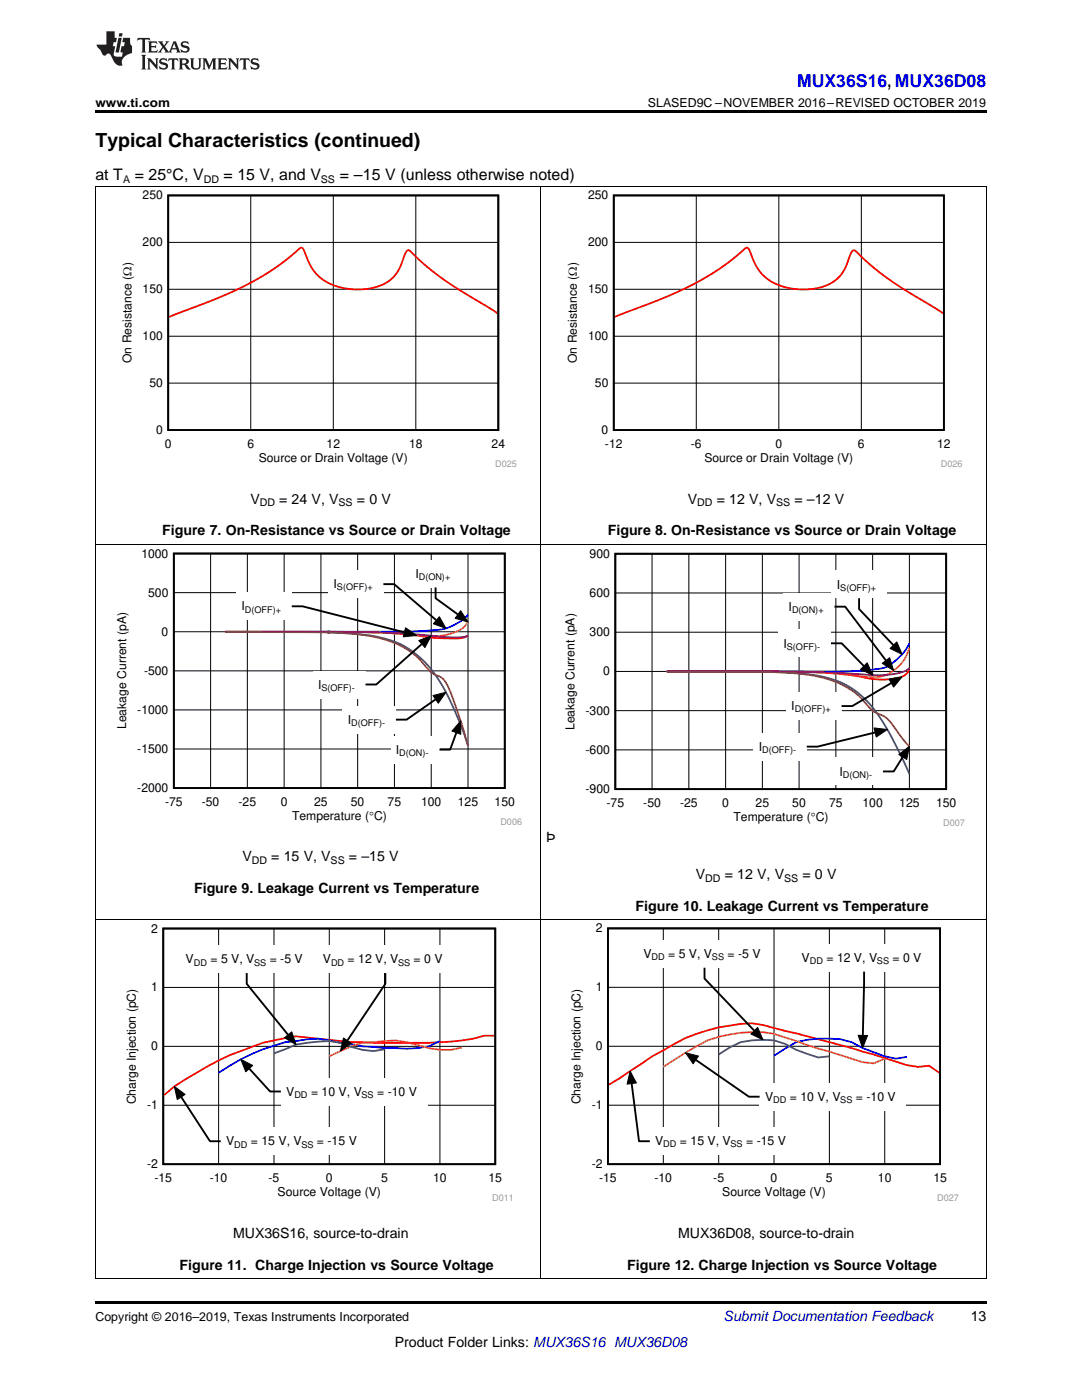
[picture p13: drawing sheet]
<svg xmlns="http://www.w3.org/2000/svg" width="216mm" height="279mm" viewBox="0 0 216 279" stroke-linecap="round" stroke-linejoin="round" font-family="sans-serif">
<defs><g id="words">
<text font-size="3.9" x="19" y="29.3">Typical Characteristics (continued)</text>
<text font-size="3.5" fill="#00f" x="159" y="17.3">MUX36S16, MUX36D08</text>
<g font-size="3.2">
<text x="19" y="36">at T</text>
<text x="26.9" y="36">= 25°C, V</text>
<text x="44.6" y="36">= 15 V, and V</text>
<text x="67.8" y="36">= –15 V (unless otherwise noted)</text>
</g>
<g font-size="2.8">
<text x="50" y="100.5">V</text>
<text x="55.7" y="100.5">= 24 V, V</text>
<text x="71.2" y="100.5">= 0 V</text>
<text x="137.3" y="100.5">V</text>
<text x="143" y="100.5">= 12 V, V</text>
<text x="158.5" y="100.5">= –12 V</text>
<text x="32.4" y="106.9">Figure 7. On-Resistance vs Source or Drain Voltage</text>
<text x="121.3" y="106.9">Figure 8. On-Resistance vs Source or Drain Voltage</text>
<text x="48.4" y="171.9">V</text>
<text x="54.1" y="171.9">= 15 V, V</text>
<text x="69.6" y="171.9">= –15 V</text>
<text x="109" y="168.1">Þ</text>
<text x="38.7" y="178.2">Figure 9. Leakage Current vs Temperature</text>
<text x="138.9" y="175.4">V</text>
<text x="144.6" y="175.4">= 12 V, V</text>
<text x="160.1" y="175.4">= 0 V</text>
<text x="126.8" y="181.7">Figure 10. Leakage Current vs Temperature</text>
<text x="46.5" y="247.1">MUX36S16, source-to-drain</text>
<text x="135.3" y="247.1">MUX36D08, source-to-drain</text>
<text x="35.8" y="253.4">Figure 11. Charge Injection vs Source Voltage</text>
<text x="125.2" y="253.4">Figure 12. Charge Injection vs Source Voltage</text>
<text x="193.7" y="263.6">13</text>
<text x="78.8" y="268.9">Product Folder Links: MUX36S16 MUX36D08</text>
</g>
<text font-size="2.8" fill="#0000c8" x="144.4" y="263.6">Submit Documentation Feedback</text>
<g font-size="2.5">
<text x="19" y="21.4">www.ti.com</text>
<text x="129.3" y="21.4">SLASED9C –NOVEMBER 2016–REVISED OCTOBER 2019</text>
<text x="19" y="263.6">Copyright © 2016–2019, Texas Instruments Incorporated</text>
</g>
<g font-size="2.4">
<text x="28.5" y="39.8">250</text>
<text x="117.4" y="39.8">250</text>
<text x="28.5" y="49.2">200</text>
<text x="117.4" y="49.2">200</text>
<text x="28.5" y="58.5">150</text>
<text x="117.4" y="58.5">150</text>
<text x="28.5" y="67.9">100</text>
<text x="117.4" y="67.9">100</text>
<text x="26.2" y="72.5" transform="rotate(-90 26.2 72.5)">On Resistance (:)</text>
<text x="29.8" y="77.3">50</text>
<text x="115.1" y="72.5" transform="rotate(-90 115.1 72.5)">On Resistance (:)</text>
<text x="118.7" y="77.3">50</text>
<text x="31.1" y="86.6">0</text>
<text x="32.9" y="89.4">0</text>
<text x="49.4" y="89.4">6</text>
<text x="65.2" y="89.4">12</text>
<text x="81.6" y="89.4">18</text>
<text x="98.1" y="89.4">24</text>
<text x="120" y="86.6">0</text>
<text x="120.7" y="89.4">-12</text>
<text x="137.9" y="89.4">-6</text>
<text x="154.7" y="89.4">0</text>
<text x="171.2" y="89.4">6</text>
<text x="187" y="89.4">12</text>
<text x="51.6" y="92.2">Source or Drain Voltage (V)</text>
<text x="140.5" y="92.2">Source or Drain Voltage (V)</text>
<text x="28.2" y="111.3">1000</text>
<text x="117.7" y="111.3">900</text>
<text x="29.6" y="119.1">500</text>
<text x="66.6" y="117.4">I</text>
<text x="82.9" y="115.3">I</text>
<text x="117.7" y="119.1">600</text>
<text x="167" y="117.5">I</text>
<text x="48.2" y="121.8">I</text>
<text x="157.4" y="121.9">I</text>
<text x="32.3" y="126.9">0</text>
<text x="117.7" y="127">300</text>
<text x="156.3" y="129.2">I</text>
<text x="28.7" y="134.7">-500</text>
<text x="63.5" y="137.4">I</text>
<text x="120.4" y="134.8">0</text>
<text x="27.4" y="142.5">-1000</text>
<text x="116.8" y="142.6">-300</text>
<text x="157.9" y="141.7">I</text>
<text x="25.2" y="145.5" transform="rotate(-90 25.2 145.5)">Leakage Current (pA)</text>
<text x="69.4" y="144.5">I</text>
<text x="114.6" y="145.7" transform="rotate(-90 114.6 145.7)">Leakage Current (pA)</text>
<text x="151.4" y="149.8">I</text>
<text x="27.4" y="150.3">-1500</text>
<text x="79" y="150.4">I</text>
<text x="116.8" y="150.5">-600</text>
<text x="167.5" y="154.8">I</text>
<text x="27.4" y="158.1">-2000</text>
<text x="32.9" y="160.8">-75</text>
<text x="40.3" y="160.8">-50</text>
<text x="47.6" y="160.8">-25</text>
<text x="56" y="160.8">0</text>
<text x="62.7" y="160.8">25</text>
<text x="70" y="160.8">50</text>
<text x="77.4" y="160.8">75</text>
<text x="84" y="160.8">100</text>
<text x="91.4" y="160.8">125</text>
<text x="98.7" y="160.8">150</text>
<text x="116.8" y="158.3">-900</text>
<text x="121" y="161.1">-75</text>
<text x="128.4" y="161.1">-50</text>
<text x="135.7" y="161.1">-25</text>
<text x="144.1" y="161.1">0</text>
<text x="150.8" y="161.1">25</text>
<text x="158.1" y="161.1">50</text>
<text x="165.4" y="161.1">75</text>
<text x="172.1" y="161.1">100</text>
<text x="179.4" y="161.1">125</text>
<text x="186.8" y="161.1">150</text>
<text x="58.3" y="163.6">Temperature (qC)</text>
<text x="146.4" y="163.9">Temperature (qC)</text>
<text x="30.2" y="186.1">2</text>
<text x="118.9" y="186.1">2</text>
<text x="128.4" y="191.2">V</text>
<text x="133.3" y="191.2">= 5 V, V</text>
<text x="145.2" y="191.2">= -5 V</text>
<text x="159.9" y="192">V</text>
<text x="164.9" y="192">= 12 V, V</text>
<text x="178.1" y="192">= 0 V</text>
<text x="30.2" y="197.9">1</text>
<text x="37" y="192.3">V</text>
<text x="42" y="192.3">= 5 V, V</text>
<text x="53.8" y="192.3">= -5 V</text>
<text x="64.4" y="192.3">V</text>
<text x="69.4" y="192.3">= 12 V, V</text>
<text x="82.5" y="192.3">= 0 V</text>
<text x="118.9" y="197.8">1</text>
<text x="30.2" y="209.6">0</text>
<text x="118.9" y="209.6">0</text>
<text x="27.1" y="220.4" transform="rotate(-90 27.1 220.4)">Charge Injection (pC)</text>
<text x="29.3" y="221.4">-1</text>
<text x="57.1" y="218.7">V</text>
<text x="62.1" y="218.7">= 10 V, V</text>
<text x="75.2" y="218.7">= -10 V</text>
<text x="115.8" y="220.4" transform="rotate(-90 115.8 220.4)">Charge Injection (pC)</text>
<text x="118.1" y="221.4">-1</text>
<text x="152.6" y="219.7">V</text>
<text x="157.6" y="219.7">= 10 V, V</text>
<text x="170.8" y="219.7">= -10 V</text>
<text x="29.3" y="233.1">-2</text>
<text x="45.1" y="228.6">V</text>
<text x="50.1" y="228.6">= 15 V, V</text>
<text x="63.2" y="228.6">= -15 V</text>
<text x="118.1" y="233.1">-2</text>
<text x="130.7" y="228.6">V</text>
<text x="135.7" y="228.6">= 15 V, V</text>
<text x="148.9" y="228.6">= -15 V</text>
<text x="30.8" y="235.9">-15</text>
<text x="41.9" y="235.9">-10</text>
<text x="53.6" y="235.9">-5</text>
<text x="55.4" y="238.7">Source Voltage (V)</text>
<text x="65" y="235.9">0</text>
<text x="76.1" y="235.9">5</text>
<text x="86.4" y="235.9">10</text>
<text x="97.5" y="235.9">15</text>
<text x="119.5" y="235.9">-15</text>
<text x="130.6" y="235.9">-10</text>
<text x="142.3" y="235.9">-5</text>
<text x="144.1" y="238.7">Source Voltage (V)</text>
<text x="153.8" y="235.9">0</text>
<text x="164.8" y="235.9">5</text>
<text x="175.2" y="235.9">10</text>
<text x="186.2" y="235.9">15</text>
</g>
<g font-size="2.1">
<text x="24.6" y="36.6">A</text>
<text x="40.6" y="36.6">DD</text>
<text x="64" y="36.6">SS</text>
<text x="51.8" y="101.1">DD</text>
<text x="67.6" y="101.1">SS</text>
<text x="139.1" y="101.1">DD</text>
<text x="154.9" y="101.1">SS</text>
<text x="50.2" y="172.4">DD</text>
<text x="66" y="172.4">SS</text>
<text x="140.7" y="175.9">DD</text>
<text x="156.5" y="175.9">SS</text>
</g>
<g font-size="1.8" fill="#999">
<text x="98.8" y="93.2">D025</text>
<text x="187.7" y="93.2">D026</text>
<text x="99.8" y="164.6">D006</text>
<text x="188.2" y="164.9">D007</text>
<text x="98.2" y="239.8">D011</text>
<text x="187" y="239.8">D027</text>
</g>
<g font-size="1.8">
<text x="67.2" y="117.8">S(OFF)+</text>
<text x="83.6" y="115.8">D(ON)+</text>
<text x="167.7" y="117.9">S(OFF)+</text>
<text x="48.9" y="122.2">D(OFF)+</text>
<text x="158.1" y="122.3">D(ON)+</text>
<text x="157" y="129.6">S(OFF)-</text>
<text x="64.1" y="137.9">S(OFF)-</text>
<text x="158.6" y="142.2">D(OFF)+</text>
<text x="70.1" y="144.9">D(OFF)-</text>
<text x="79.7" y="150.9">D(ON)-</text>
<text x="152.1" y="150.3">D(OFF)-</text>
<text x="168.2" y="155.2">D(ON)-</text>
<text x="130" y="191.6">DD</text>
<text x="142.1" y="191.6">SS</text>
<text x="38.7" y="192.7">DD</text>
<text x="50.7" y="192.7">SS</text>
<text x="66.1" y="192.7">DD</text>
<text x="79.4" y="192.7">SS</text>
<text x="161.6" y="192.4">DD</text>
<text x="175" y="192.4">SS</text>
<text x="58.7" y="219.1">DD</text>
<text x="72.1" y="219.1">SS</text>
<text x="154.3" y="220.1">DD</text>
<text x="167.7" y="220.1">SS</text>
<text x="46.7" y="229">DD</text>
<text x="60.1" y="229">SS</text>
<text x="132.4" y="229">DD</text>
<text x="145.8" y="229">SS</text>
</g>
</g></defs>
<path d="M19 255.1l.2 .1zM196.7 255.1l.1 .1zM19 259.7h177.8v.5h-177.8z" fill="#000"/>
<path d="M19.1 183.4v71.8M107.9 183.4v71.8M196.8 183.4v71.8M19 255.1h177.8" fill="none" stroke="#000" stroke-width=".2"/>
<path d="M24.7 184.3h77.5v55.6h-77.5z" fill-rule="evenodd" fill="#fff"/>
<path d="M32.6 185.3h66.2v47h-66.2z" fill="none" stroke="#000" stroke-width=".36"/>
<path d="M32.6 197.1h66.2M43.6 185.3v47M54.7 185.3v47M65.7 185.3v47M76.7 185.3v47M87.8 185.3v47M32.6 208.8h66.2M32.6 220.6h66.2" fill="none" stroke="#000" stroke-width=".2"/>
<path d="M98.6 206.7h-2a47.7 47.7 0 0 1-13.2 1.4h-6.7a135.9 135.9 0 0 1-17.6-1.3l-2.2 .4a31 31 0 0 0-8.9 2.6 66.8 66.8 0 0 0-13.2 7l-2.1 1.8" fill="none" stroke="#f00" stroke-width=".36"/>
<path d="M87.8 207.8l-2.2 1-2.2 .4-2.2 .1-4.5-.1-4.4-.4-8.8-1.5-2.2 .1-4.4 .6a41.7 41.7 0 0 0-13.3 6.1" fill="none" stroke="#00f" stroke-width=".36"/>
<path d="M92.2 209.1a14.3 14.3 0 0 1-8.8-.5l-2.2-.6-2.2-.4-6.7 .5-2.2 .7-4.4 2" fill="none" stroke="#f90" stroke-width=".36"/>
<path d="M76.7 209.4l-2.2 .4-2.2-.3-2.2-.6-2.2-.8-2.2-.3-2.2 .1-4.4 .6-4.4 1.7" fill="none" stroke="#295c75" stroke-width=".36"/>
<path d="M44 225h29.3v5.5h-29.3z" fill-rule="evenodd" fill="#fff"/>
<path d="M34.8 216.8l2.1 1.6-1.5 1z" fill="#000"/>
<path d="M34.8 216.8l2.1 1.6-1.5 1z" fill="none" stroke="#000" stroke-width=".2"/>
<path d="M36.2 218.9l5.7 8.9h2.1" fill="none" stroke="#000" stroke-width=".37"/>
<path d="M56 215.1h29.3v5.5h-29.3z" fill-rule="evenodd" fill="#fff"/>
<path d="M48 211.4l2.4 1.2-1.4 1.3z" fill="#000"/>
<path d="M48 211.4l2.4 1.2-1.4 1.3z" fill="none" stroke="#000" stroke-width=".2"/>
<path d="M49.7 213.3l4.2 4.5h2.1" fill="none" stroke="#000" stroke-width=".37"/>
<path d="M63.4 188.7h27v5.5h-27z" fill-rule="evenodd" fill="#fff"/>
<path d="M68.5 207.2l1.6 1-2.2 1.6z" fill="#000"/>
<path d="M68.5 207.2l1.6 1-2.2 1.6z" fill="none" stroke="#000" stroke-width=".2"/>
<path d="M76.9 194.2v2.1l-7.6 11.4" fill="none" stroke="#000" stroke-width=".37"/>
<path d="M36 188.7h26.5v5.5h-26.5z" fill-rule="evenodd" fill="#fff"/>
<path d="M56.8 207.1l1.4-1.2 .9 2.6z" fill="#000"/>
<path d="M56.8 207.1l1.4-1.2 .9 2.6z" fill="none" stroke="#000" stroke-width=".2"/>
<path d="M49.2 194.2v2.1l8.3 10.2" fill="none" stroke="#000" stroke-width=".37"/>
<path d="M113.4 184.3h77.9v55.6h-77.9z" fill-rule="evenodd" fill="#fff"/>
<path d="M121.3 185.3h66.3v47h-66.3z" fill="none" stroke="#000" stroke-width=".36"/>
<path d="M121.3 197h66.3M132.4 185.3v47M143.4 185.3v47M154.4 185.3v47M165.5 185.3v47M176.5 185.3v47M121.3 208.8h66.3M121.3 220.6h66.3" fill="none" stroke="#000" stroke-width=".2"/>
<path d="M187.4 214.1l-2-1.4-2.2 .2-2.2-.3-2.2-.7a416.4 416.4 0 0 0-26.6-7.3l-2.2-.4a35 35 0 0 0-17.6 5.4l-2.3 1.2-6.6 4.5-2 1.2" fill="none" stroke="#f00" stroke-width=".36"/>
<path d="M154.4 210.7l4.5-2.7a24.2 24.2 0 0 1 8.8-.6l2.2 .6a33.4 33.4 0 0 0 8.9 3.3l2.2-.4" fill="none" stroke="#00f" stroke-width=".36"/>
<path d="M176.5 211.3l-2.2 .9-2.2-.2-11-3.4-4.4-1.6a17.1 17.1 0 0 0-8.9-.9 22.7 22.7 0 0 0-11 4l-4.4 2.8" fill="none" stroke="#f90" stroke-width=".36"/>
<path d="M143.4 210.4l2.2-1.4 2.2-1 2.2-.4 2.2-.1 2.2 .1 2.3 .7 2.2 1.2 4.4 1.5 2.2-.2" fill="none" stroke="#295c75" stroke-width=".36"/>
<path d="M129.7 225h29.2v5.5h-29.2z" fill-rule="evenodd" fill="#fff"/>
<path d="M125.7 213.8l1.3 2.3-1.9 .3z" fill="#000"/>
<path d="M125.7 213.8l1.3 2.3-1.9 .3z" fill="none" stroke="#000" stroke-width=".2"/>
<path d="M126 216.2l1.5 11.6h2.2" fill="none" stroke="#000" stroke-width=".37"/>
<path d="M158.9 188.4h27.1v5.5h-27.1z" fill-rule="evenodd" fill="#fff"/>
<path d="M171.2 206.6l1.9 .1-1 2.5z" fill="#000"/>
<path d="M171.2 206.6l1.9 .1-1 2.5z" fill="none" stroke="#000" stroke-width=".2"/>
<path d="M172.4 193.9l-.2 12.7" fill="none" stroke="#000" stroke-width=".37"/>
<path d="M151.6 216.1h29.2v5.5h-29.2z" fill-rule="evenodd" fill="#fff"/>
<path d="M136.8 210.1l2.6 .7-1.1 1.5z" fill="#000"/>
<path d="M136.8 210.1l2.6 .7-1.1 1.5z" fill="none" stroke="#000" stroke-width=".2"/>
<path d="M138.8 211.5l10.6 7.4h2.2" fill="none" stroke="#000" stroke-width=".37"/>
<path d="M127.3 187.6h26.6v5.5h-26.6z" fill-rule="evenodd" fill="#fff"/>
<path d="M149.8 206.4l1.4-1.3 1 2.4z" fill="#000"/>
<path d="M19.1 108.6v74.9M107.9 108.6v74.9M196.8 108.6v74.9M19 183.4h177.8M149.8 206.4l1.4-1.3 1 2.4z" fill="none" stroke="#000" stroke-width=".2"/>
<path d="M140.6 193.1v2.2l9.9 10.4" fill="none" stroke="#000" stroke-width=".37"/>
<path d="M112.2 109.5h80.3v55.5h-80.3z" fill-rule="evenodd" fill="#fff"/>
<path d="M122.8 110.5h66v47h-66z" fill="none" stroke="#000" stroke-width=".35"/>
<g fill="none" stroke="#000" stroke-width=".2">
<path d="M122.8 118.3h66M130.1 110.5v47M137.5 110.5v47M144.8 110.5v47M152.1 110.5v47M159.4 110.5v47M166.8 110.5v47M174.1 110.5v47M181.5 110.5v47M122.8 134h66M122.8 126.2h66M122.8 149.7h66"/>
<path d="M122.8 141.8h66"/>
</g>
<path d="M181.5 133.7a3.8 3.8 0 0 1-3.5 1.8 22 22 0 0 1-7.7-.7l-4.1-.4-5.9-.3-27.3-.1" fill="none" stroke="#f00" stroke-width=".35"/>
<path d="M181.5 128.4a10.5 10.5 0 0 1-5.3 4.9l-3.5 .5-3.9 .2h-35.8" fill="none" stroke="#00f" stroke-width=".35"/>
<path d="M181.5 129.3a8.1 8.1 0 0 1-5.9 5.7 38.2 38.2 0 0 1-7.3-.4l-9.4-.5-25.9-.1" fill="none" stroke="#f90" stroke-width=".35"/>
<path d="M133 134l20.9 .1h-.4l6.2 .3 4.2 .6a17.3 17.3 0 0 1 12 8.7l2.4 4.2 3.2 6.5" fill="none" stroke="#295c75" stroke-width=".35"/>
<path d="M181.5 133.3a6.9 6.9 0 0 1-4.4 1.4h-3.3l-6.1-.4-7.4-.2-27.3-.1" fill="none" stroke="#800080" stroke-width=".35"/>
<path d="M133 134l20.9 .1h-.4l5.4 .3 4.4 .6a17 17 0 0 1 10.5 6.6l1.2 .7a5.9 5.9 0 0 1 3.6 3.1l1.9 2.6 1 .9" fill="none" stroke="#9e3a3a" stroke-width=".35"/>
<path d="M156.8 138.2h11.1v5.5h-11.1z" fill-rule="evenodd" fill="#fff"/>
<path d="M177.4 135.5l2.6-.4-1.7 2z" fill="#000"/>
<path d="M177.4 135.5l2.6-.4-1.7 2z" fill="none" stroke="#000" stroke-width=".2"/>
<path d="M177.8 136.3l-7.7 4.6h-2.2" fill="none" stroke="#000" stroke-width=".37"/>
<path d="M165.9 113.9h11v5.5h-11z" fill-rule="evenodd" fill="#fff"/>
<path d="M177.6 129.4l1.3-1.3 1.1 2.5z" fill="#000"/>
<path d="M177.6 129.4l1.3-1.3 1.1 2.5z" fill="none" stroke="#000" stroke-width=".2"/>
<path d="M171.4 119.4v2.1l6.9 7.3" fill="none" stroke="#000" stroke-width=".37"/>
<path d="M156.3 118.3h10.2v5.5h-10.2z" fill-rule="evenodd" fill="#fff"/>
<path d="M176 132.4l1.5-1.1 .8 2.5z" fill="#000"/>
<path d="M176 132.4l1.5-1.1 .8 2.5z" fill="none" stroke="#000" stroke-width=".2"/>
<path d="M166.5 121.1h2.1l8.2 10.7" fill="none" stroke="#000" stroke-width=".37"/>
<path d="M150.3 146.3h10.7v5.5h-10.7z" fill-rule="evenodd" fill="#fff"/>
<path d="M174.4 145.3l2.7 .3-2.3 1.5z" fill="#000"/>
<path d="M174.4 145.3l2.7 .3-2.3 1.5z" fill="none" stroke="#000" stroke-width=".2"/>
<path d="M174.6 146.2l-11.5 2.8h-2.1" fill="none" stroke="#000" stroke-width=".37"/>
<path d="M155.3 125.6h10.5v5.5h-10.5z" fill-rule="evenodd" fill="#fff"/>
<path d="M171.7 133.6l1.3-1.3 1.1 2.4z" fill="#000"/>
<path d="M171.7 133.6l1.3-1.3 1.1 2.4z" fill="none" stroke="#000" stroke-width=".2"/>
<path d="M165.8 128.4h2.1l4.5 4.5" fill="none" stroke="#000" stroke-width=".37"/>
<path d="M166.4 151.2h9.8v5.5h-9.8z" fill-rule="evenodd" fill="#fff"/>
<path d="M179.3 150.6l2.2-1.7-.6 2.7z" fill="#000"/>
<path d="M179.3 150.6l2.2-1.7-.6 2.7z" fill="none" stroke="#000" stroke-width=".2"/>
<path d="M180.1 151.1l-1.8 2.9h-2.1" fill="none" stroke="#000" stroke-width=".37"/>
<path d="M22.8 109.5h81.4v55.2h-81.4z" fill-rule="evenodd" fill="#fff"/>
<path d="M34.7 110.5h66v46.8h-66z" fill="none" stroke="#000" stroke-width=".35"/>
<g fill="none" stroke="#000" stroke-width=".2">
<path d="M34.7 118.3h66M42 110.5v46.8M49.4 110.5v46.8M56.7 110.5v46.8M64 110.5v46.8M71.4 110.5v46.8M78.7 110.5v46.8M86 110.5v46.8M93.4 110.5v46.8M34.7 133.9h66M34.7 126.1h66M34.7 149.5h66"/>
<path d="M34.7 141.7h66"/>
</g>
<path d="M45 126.1l28.7 .1 5.6 .2 6.5 .8 2.9 .2a9.5 9.5 0 0 0 4.4-.4l.3-.1" fill="none" stroke="#f00" stroke-width=".35"/>
<path d="M93.4 122.7a10.5 10.5 0 0 1-7.9 3.2l-8 .2h-32.5" fill="none" stroke="#00f" stroke-width=".35"/>
<path d="M93.4 124.1a5.3 5.3 0 0 1-3.8 2.4 19.5 19.5 0 0 1-7.7 .1l-4.4-.3-6.7-.2h-25.8" fill="none" stroke="#f90" stroke-width=".35"/>
<path d="M45 126.1l20.8 .1h-.4l5.7 .3 4.7 .7a18.1 18.1 0 0 1 12.3 9.4 68.4 68.4 0 0 1 5.3 12.2" fill="none" stroke="#295c75" stroke-width=".35"/>
<path d="M45 126.1l30.8 .1 6.7 .3 7.1 .7a8.9 8.9 0 0 0 3.8-.3" fill="none" stroke="#800080" stroke-width=".35"/>
<path d="M45 126.1l20.8 .1h-.4l5.4 .3 4.7 .8a16.7 16.7 0 0 1 10.3 6.6l.5 .5a5.1 5.1 0 0 1 2.7 1.8 82 82 0 0 1 4.4 12.6" fill="none" stroke="#9e3a3a" stroke-width=".35"/>
<path d="M47.1 118.3h11.1v5.4h-11.1z" fill-rule="evenodd" fill="#fff"/>
<path d="M80.9 125.3l2.2 1.5-2.6 .3z" fill="#000"/>
<path d="M80.9 125.3l2.2 1.5-2.6 .3z" fill="none" stroke="#000" stroke-width=".2"/>
<path d="M58.2 121h2.2l20.3 5.2" fill="none" stroke="#000" stroke-width=".37"/>
<path d="M65.5 113.8h11v5.5h-11z" fill-rule="evenodd" fill="#fff"/>
<path d="M87.7 123.1l1.3 2.3-2.5-.9z" fill="#000"/>
<path d="M87.7 123.1l1.3 2.3-2.5-.9z" fill="none" stroke="#000" stroke-width=".2"/>
<path d="M76.5 116.6h2.1l8.5 7.2" fill="none" stroke="#000" stroke-width=".37"/>
<path d="M81.8 111.8h10.2v5.4h-10.2z" fill-rule="evenodd" fill="#fff"/>
<path d="M91.9 121.9l1.5 2.2-2.6-.7z" fill="#000"/>
<path d="M91.9 121.9l1.5 2.2-2.6-.7z" fill="none" stroke="#000" stroke-width=".2"/>
<path d="M86.9 117.2v2.2l4.5 3.2" fill="none" stroke="#000" stroke-width=".37"/>
<path d="M68.3 140.9h10.7v5.5h-10.7z" fill-rule="evenodd" fill="#fff"/>
<path d="M86.4 138.8l2.6-.6-1.5 2.1z" fill="#000"/>
<path d="M86.4 138.8l2.6-.6-1.5 2.1z" fill="none" stroke="#000" stroke-width=".2"/>
<path d="M86.9 139.6l-5.8 4h-2.1" fill="none" stroke="#000" stroke-width=".37"/>
<path d="M62.4 133.9h10.5v5.4h-10.5z" fill-rule="evenodd" fill="#fff"/>
<path d="M83.6 127.8l2.5-.9-1.3 2.3z" fill="#000"/>
<path d="M83.6 127.8l2.5-.9-1.3 2.3z" fill="none" stroke="#000" stroke-width=".2"/>
<path d="M84.2 128.5l-9.1 8.1h-2.2" fill="none" stroke="#000" stroke-width=".37"/>
<path d="M77.9 146.9h9.8v5.4h-9.8z" fill-rule="evenodd" fill="#fff"/>
<path d="M91.9 143.9v2.6l-1.7-.6z" fill="#000"/>
<path d="M19.1 37.2v71.4M107.9 37.2v71.4M196.8 37.2v71.4M19 108.6h177.8M91.9 143.9v2.6l-1.7-.6z" fill="none" stroke="#000" stroke-width=".2"/>
<path d="M91.1 146.2l-1.3 3.4h-2.1" fill="none" stroke="#000" stroke-width=".37"/>
<path d="M23.9 38.1h79.2v55.2h-79.2z" fill-rule="evenodd" fill="#fff"/>
<path d="M33.6 39h65.8v46.8h-65.8z" fill="none" stroke="#000" stroke-width=".35"/>
<path d="M50 39v46.8M66.5 39v46.8M83 39v46.8M33.6 57.7h65.8M33.6 48.4h65.8M33.6 76.5h65.8M33.6 67.1h65.8" fill="none" stroke="#000" stroke-width=".2"/>
<path d="M99.3 62.5l-7.8-4.7-3.5-2.4-2.8-2.2-3.6-3.3-.4 .2-.3 .4-1.5 3.6-.7 1-1 .9-1.4 .8-1.5 .6-2 .3-2 .1-1.9-.2-1.8-.5-1.6-.6-1.4-1-1-.8-.8-1.1-.8-1.6-.9-2.1-.5-.5-5.3 4.1-5.2 3.1-5.7 2.7-10.2 4" fill="none" stroke="#f00" stroke-width=".35"/>
<path d="M112.8 38.1h79.2v55.2h-79.2z" fill-rule="evenodd" fill="#fff"/>
<path d="M122.5 39h65.8v46.8h-65.8z" fill="none" stroke="#000" stroke-width=".35"/>
<path d="M19 37.2h177.8M138.9 39v46.8M155.4 39v46.8M171.9 39v46.8M122.5 57.7h65.8M122.5 48.4h65.8M122.5 76.5h65.8M122.5 67.1h65.8" fill="none" stroke="#000" stroke-width=".2"/>
<path d="M188.2 62.5l-7.8-4.7-3.5-2.4-3.2-2.5-3.2-3-.3 .1-.4 .5-1.5 3.6-.7 1-1 .9-1.4 .8-1.5 .6-1.9 .3-2.1 .1-1.9-.2-1.8-.5-1.6-.6-1.5-1-1.7-1.8-.7-1.4-1-2.4-.5-.5-5.4 4.2-4.8 2.9-6 2.8-10.2 4" fill="none" stroke="#f00" stroke-width=".35"/>
<path d="M19 22h177.8v.5h-177.8z" fill="#000"/>
<g fill="#231f20">
<path d="M27.5 7.6l-.1 .5 .4-.2h.6v.1v2.1l-.2 .4h1l-.3-.4v-2.1l.1-.1h.5l.5 .2-.2-.5zM29.5 8.3l.2 .3v1.5l-.2 .4h1.8l.2-.6a1.04 1.04 0 0 1-1.3 .2v-.7h.6l.3 .2v-.6l-.3 .2h-.6v-.6l.8-.1 .4 .3-.2-.5zM31.5 8.3l.9 1.1-.9 1.1h.8l-.2-.2 .5-.7 .4 .7-.2 .2h1.5l-.1-.2 .1-.4h.9l.1 .4-.2 .2h1l-.3-.3-.7-1.9h-.5l-.9 2-.8-1 .9-1h-.8l.1 .3-.3 .5-.4-.6 .2-.2zM34.7 8.6l.4 1h-.7zM36.3 8.4a.63 .63 0 0 0-.2 .7 .63 .63 0 0 0 .6 .4l.6 .2 .1 .2a.75 .75 0 0 1-.7 .4 .75 .75 0 0 1-.6-.5l.1 .7 .1-.1a1.11 1.11 0 0 0 1.5-.6 1.13 1.13 0 0 0-1.2-.8l-.1-.4a1.04 1.04 0 0 1 1.2 .2l-.2-.5-.1 .1-.5-.2zM28.2 10.9l.2 .4v2.2l-.2 .4h1l-.3-.4v-2.2l.3-.4zM29.3 11.6l.3 .4v1.5l-.3 .4h.8l-.2-.4v-1.3l1.5 1.7v-1.9l.2-.4h-.7l.2 .4v.9l-1.1-1.3zM32 11.8a.62 .62 0 0 0-.2 .7 .62 .62 0 0 0 .6 .4l.6 .1 .1 .3a.76 .76 0 0 1-.7 .3 .76 .76 0 0 1-.6-.4l.1 .7 .1-.1a1.11 1.11 0 0 0 1.5-.6 1.13 1.13 0 0 0-1.2-.8l-.1-.4a1.04 1.04 0 0 1 1.2 .2l-.2-.6-.1 .1-.5-.1zM33.7 11.6l-.2 .6a.61 .61 0 0 1 .8-.3v1.6l-.2 .4h.9l-.2-.4v-1.6a.63 .63 0 0 1 .8 .3l-.2-.6zM35.6 11.6l.3 .4v1.5l-.3 .4h1l-.2-.2v-.8l.5 .2a.76 .76 0 0 0 1.2 .7l-1-1a.58 .58 0 0 0 .6-.5 .58 .58 0 0 0-.5-.6zM36.4 11.9h.1a.45 .45 0 0 1 .5 .1 .45 .45 0 0 1 .1 .5l-.7 .2zM37.9 11.6l.2 .2a2.17 2.17 0 0 0 .3 1.9 .99 .99 0 0 0 1.6-.6v-1.1l.2-.4h-.7l.2 .2a1.92 1.92 0 0 1-.2 1.8 .6 .6 0 0 1-.9-.5v-1.1l.2-.4zM40.4 11.6l.2 .4v1.5l-.2 .4h.7l-.2-.4v-1.4l.8 1.8 .8-1.8v1.4l-.2 .4h.9l-.2-.4v-1.5l.2-.4h-.8l-.6 1.5-.6-1.5zM43.4 11.6l.2 .4v1.5l-.2 .4h1.8l.2-.6a1.04 1.04 0 0 1-1.3 .1v-.6h.5l.4 .2v-.6l-.4 .2h-.5v-.7h.8l.3 .3-.1-.6zM45.5 11.6l.2 .4v1.5l-.2 .4h.7l-.2-.4v-1.3l1.5 1.7v-1.9l.2-.4h-.7l.2 .4v.9l-1.1-1.3zM47.9 11.6l-.1 .6a.61 .61 0 0 1 .8-.3v1.6l-.3 .4h1l-.3-.4 .1-1.6a.63 .63 0 0 1 .7 .3l-.1-.6zM50.2 11.8a.62 .62 0 0 0-.2 .7 .62 .62 0 0 0 .6 .4l.6 .1 .2 .3a.76 .76 0 0 1-.8 .3 .76 .76 0 0 1-.6-.4l.1 .7 .2-.1a1.11 1.11 0 0 0 1.5-.6 1.13 1.13 0 0 0-1.3-.8l-.1-.4a1.04 1.04 0 0 1 1.2 .2l-.1-.6-.2 .1-.5-.1z"/>
<path d="M21.2 6.3v2.6h-1.9l.1 .4 .7 .9a.91 .91 0 0 0 1 .8 .56 .56 0 0 1 .5-.3 .56 .56 0 0 1 .5 .3l.4 .8a1.53 1.53 0 0 0 1.9 1.2 1.54 1.54 0 0 1 1-2.1l.9-.3v-1.4a1.52 1.52 0 0 1-.3-1.6h-1.4l-.2 .8h.5l-.2 .8h-.4l-.2 1v.2l.4 .1-.2 .8a1.93 1.93 0 0 1-1.6-.3l.3-1.8h-.5l.2-.8h.4l.2-.8h-.4v-1.3zM23.6 7.6l-.6 2.9h.7l.6-2.9zM23.8 6.6l-.1 .7h.6l.2-.7z"/>
</g>
<use href="#words"/>
</svg>
